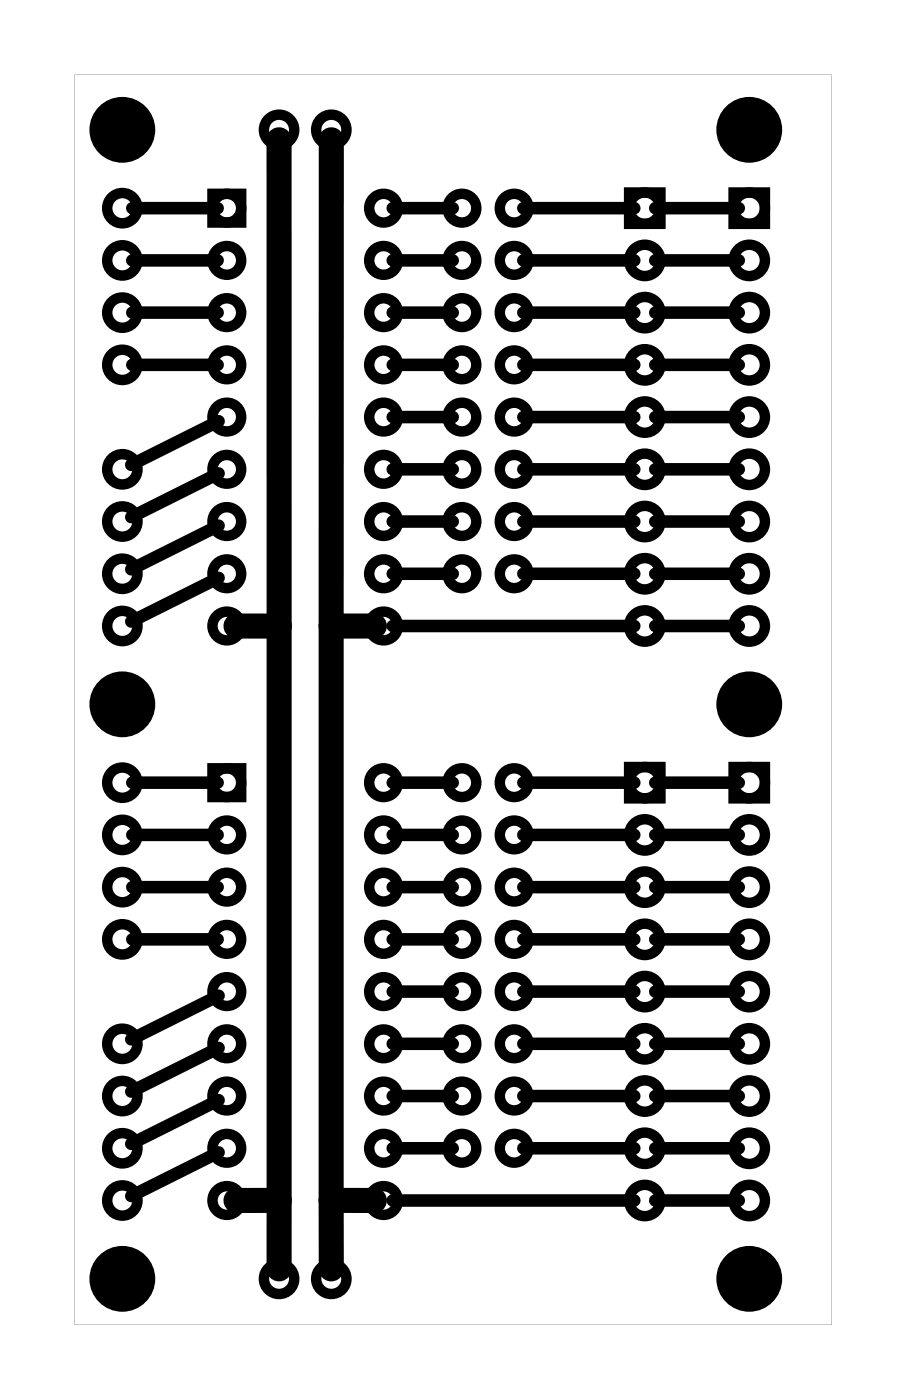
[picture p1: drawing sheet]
<svg xmlns="http://www.w3.org/2000/svg" width="44mm" height="68mm" viewBox="0 0 44 68" stroke-linecap="round" stroke-linejoin="round" font-family="sans-serif">
<path d="M3.6 3.6h36.8v60.8h-36.8zM3.6 3.6v60.8h36.8v-60.8z" fill="#000"/>
<g fill="none" stroke="#000" stroke-width=".51">
<path d="M10.3 9.4h1.4v1.4h-1.4zM30.6 9.4h1.5v1.5h-1.5zM35.7 9.4h1.5v1.5h-1.5zM10.3 37.4h1.4v1.4h-1.4zM30.6 37.3h1.5v1.5h-1.5zM35.7 37.3h1.5v1.5h-1.5z"/>
<circle cx="5.9" cy="12.7" r=".74"/>
<circle cx="5.9" cy="10.1" r=".74"/>
<circle cx="5.9" cy="15.2" r=".74"/>
<circle cx="5.9" cy="17.7" r=".74"/>
<circle cx="11" cy="15.2" r=".7"/>
<circle cx="11" cy="17.7" r=".7"/>
<circle cx="11" cy="12.7" r=".7"/>
<circle cx="11" cy="10.1" r=".7"/>
<circle cx="13.6" cy="6.3" r=".74"/>
<circle cx="16.1" cy="6.3" r=".74"/>
<circle cx="18.6" cy="12.7" r=".7"/>
<circle cx="18.6" cy="15.2" r=".7"/>
<circle cx="18.6" cy="17.7" r=".7"/>
<circle cx="18.6" cy="10.1" r=".7"/>
<circle cx="22.5" cy="15.2" r=".7"/>
<circle cx="22.5" cy="10.1" r=".7"/>
<circle cx="22.5" cy="12.7" r=".7"/>
<circle cx="22.5" cy="17.7" r=".7"/>
<circle cx="25" cy="15.2" r=".7"/>
<circle cx="25" cy="10.1" r=".7"/>
<circle cx="25" cy="17.7" r=".7"/>
<circle cx="25" cy="12.7" r=".7"/>
<circle cx="31.3" cy="17.7" r=".76"/>
<circle cx="31.3" cy="15.2" r=".76"/>
<circle cx="31.3" cy="10.1" r=".76"/>
<circle cx="31.3" cy="12.7" r=".76"/>
<circle cx="36.4" cy="17.7" r=".76"/>
<circle cx="36.4" cy="15.2" r=".76"/>
<circle cx="36.4" cy="10.1" r=".76"/>
<circle cx="36.4" cy="12.7" r=".76"/>
<circle cx="5.9" cy="25.4" r=".74"/>
<circle cx="5.9" cy="38.1" r=".74"/>
<circle cx="5.9" cy="22.8" r=".74"/>
<circle cx="5.9" cy="30.4" r=".74"/>
<circle cx="5.9" cy="27.9" r=".74"/>
<circle cx="11" cy="27.9" r=".7"/>
<circle cx="11" cy="22.8" r=".7"/>
<circle cx="11" cy="20.3" r=".7"/>
<circle cx="11" cy="25.4" r=".7"/>
<circle cx="11" cy="38.1" r=".7"/>
<circle cx="11" cy="30.4" r=".7"/>
<circle cx="18.6" cy="22.8" r=".7"/>
<circle cx="18.6" cy="27.9" r=".7"/>
<circle cx="18.6" cy="20.3" r=".7"/>
<circle cx="18.6" cy="25.4" r=".7"/>
<circle cx="18.6" cy="38.1" r=".7"/>
<circle cx="18.6" cy="30.4" r=".7"/>
<circle cx="22.5" cy="38.1" r=".7"/>
<circle cx="22.5" cy="20.3" r=".7"/>
<circle cx="22.5" cy="25.4" r=".7"/>
<circle cx="22.5" cy="27.9" r=".7"/>
<circle cx="22.5" cy="22.8" r=".7"/>
<circle cx="25" cy="38.1" r=".7"/>
<circle cx="25" cy="20.3" r=".7"/>
<circle cx="25" cy="25.4" r=".7"/>
<circle cx="25" cy="22.8" r=".7"/>
<circle cx="25" cy="27.9" r=".7"/>
<circle cx="31.3" cy="27.9" r=".76"/>
<circle cx="31.3" cy="22.8" r=".76"/>
<circle cx="31.3" cy="25.4" r=".76"/>
<circle cx="31.3" cy="20.3" r=".76"/>
<circle cx="31.3" cy="38.1" r=".76"/>
<circle cx="31.3" cy="30.4" r=".76"/>
<circle cx="36.4" cy="20.3" r=".76"/>
<circle cx="36.4" cy="25.4" r=".76"/>
<circle cx="36.4" cy="22.8" r=".76"/>
<circle cx="36.4" cy="27.9" r=".76"/>
<circle cx="36.4" cy="38.1" r=".76"/>
<circle cx="36.4" cy="30.4" r=".76"/>
<circle cx="5.9" cy="53.3" r=".74"/>
<circle cx="5.9" cy="40.6" r=".74"/>
<circle cx="5.9" cy="50.8" r=".74"/>
<circle cx="5.9" cy="55.8" r=".74"/>
<circle cx="5.9" cy="58.4" r=".74"/>
<circle cx="5.9" cy="43.1" r=".74"/>
<circle cx="5.9" cy="45.7" r=".74"/>
<circle cx="11" cy="48.2" r=".7"/>
<circle cx="11" cy="50.8" r=".7"/>
<circle cx="11" cy="53.3" r=".7"/>
<circle cx="11" cy="43.1" r=".7"/>
<circle cx="11" cy="40.6" r=".7"/>
<circle cx="11" cy="45.7" r=".7"/>
<circle cx="11" cy="55.8" r=".7"/>
<circle cx="11" cy="58.4" r=".7"/>
<circle cx="18.6" cy="53.3" r=".7"/>
<circle cx="18.6" cy="45.7" r=".7"/>
<circle cx="18.6" cy="40.6" r=".7"/>
<circle cx="18.6" cy="55.8" r=".7"/>
<circle cx="18.6" cy="48.2" r=".7"/>
<circle cx="18.6" cy="43.1" r=".7"/>
<circle cx="18.6" cy="50.8" r=".7"/>
<circle cx="18.6" cy="58.4" r=".7"/>
<circle cx="22.5" cy="48.2" r=".7"/>
<circle cx="22.5" cy="43.1" r=".7"/>
<circle cx="22.5" cy="53.3" r=".7"/>
<circle cx="22.5" cy="40.6" r=".7"/>
<circle cx="22.5" cy="50.8" r=".7"/>
<circle cx="22.5" cy="45.7" r=".7"/>
<circle cx="22.5" cy="55.8" r=".7"/>
<circle cx="25" cy="48.2" r=".7"/>
<circle cx="25" cy="53.3" r=".7"/>
<circle cx="25" cy="43.1" r=".7"/>
<circle cx="25" cy="45.7" r=".7"/>
<circle cx="25" cy="55.8" r=".7"/>
<circle cx="25" cy="40.6" r=".7"/>
<circle cx="25" cy="50.8" r=".7"/>
<circle cx="31.3" cy="45.7" r=".76"/>
<circle cx="31.3" cy="53.3" r=".76"/>
<circle cx="31.3" cy="43.1" r=".76"/>
<circle cx="31.3" cy="50.8" r=".76"/>
<circle cx="31.3" cy="48.2" r=".76"/>
<circle cx="31.3" cy="55.8" r=".76"/>
<circle cx="31.3" cy="40.6" r=".76"/>
<circle cx="31.3" cy="58.4" r=".76"/>
<circle cx="36.4" cy="43.1" r=".76"/>
<circle cx="36.4" cy="50.8" r=".76"/>
<circle cx="36.4" cy="45.7" r=".76"/>
<circle cx="36.4" cy="48.2" r=".76"/>
<circle cx="36.4" cy="53.3" r=".76"/>
<circle cx="36.4" cy="55.8" r=".76"/>
<circle cx="36.4" cy="40.6" r=".76"/>
<circle cx="36.4" cy="58.4" r=".76"/>
<circle cx="13.6" cy="62.2" r=".74"/>
<circle cx="16.1" cy="62.2" r=".74"/>
</g>
<g fill="#000">
<circle cx="5.9" cy="6.3" r="1.6"/>
<circle cx="36.4" cy="6.3" r="1.6"/>
<circle cx="5.9" cy="34.3" r="1.6"/>
<circle cx="36.4" cy="34.3" r="1.6"/>
<circle cx="5.9" cy="62.2" r="1.6"/>
<circle cx="36.4" cy="62.2" r="1.6"/>
</g>
<g fill="none" stroke="#000" stroke-width=".61">
<path d="M6.4 10.1h4.2M6.4 12.7h4.2M6.4 15.2h4.2M6.4 17.7h4.2M19.1 10.1h2.9M19.1 12.7h2.9M19.1 15.2h2.9M19.1 17.7h2.9M25.4 10.1h5.4M25.4 12.7h5.4M25.4 15.2h5.4M25.4 17.7h5.4"/>
<path d="M31.9 10.1h4M31.9 12.7h4M31.9 15.2h4M31.9 17.7h4M6.4 38.1h4.2M10.6 28.1l-4.2 2.1M10.6 25.6l-4.2 2.1M10.6 23l-4.2 2.1M10.6 20.5l-4.2 2.1M19.1 20.3h2.9M19.1 22.8h2.9M19.1 25.4h2.9"/>
<path d="M19.1 27.9h2.9M19.1 38.1h2.9M19.1 30.4h11.7M25.4 20.3h5.4M25.4 22.8h5.4M25.4 25.4h5.4M25.4 27.9h5.4M25.4 38.1h5.4M31.9 20.3h4M31.9 22.8h4M31.9 25.4h4M31.9 27.9h4"/>
<path d="M31.9 38.1h4M31.9 30.4h4M6.4 40.6h4.2M6.4 43.1h4.2M6.4 45.7h4.2M10.6 56l-4.2 2.2M10.6 53.5l-4.2 2.1M10.6 51l-4.2 2.1M10.6 48.4l-4.2 2.1M19.1 40.6h2.9M19.1 43.1h2.9M19.1 45.7h2.9"/>
<path d="M19.1 48.2h2.9M19.1 50.8h2.9M19.1 53.3h2.9M19.1 55.8h2.9M19.1 58.4h11.7M25.4 40.6h5.4M25.4 43.1h5.4M25.4 45.7h5.4M25.4 48.2h5.4M25.4 50.8h5.4M25.4 53.3h5.4M25.4 55.8h5.4"/>
<path d="M31.9 40.6h4M31.9 43.1h4M31.9 45.7h4M31.9 48.2h4M31.9 50.8h4M31.9 53.3h4M31.9 55.8h4M31.9 58.4h4"/>
</g>
<path d="M13.6 6.8v54.9M16.1 6.8v51.6M11.5 30.4h2.1M18.2 30.4h-2.1M13.6 58.4h-2.1M16.1 58.4h2.1M16.1 58.4v3.3" fill="none" stroke="#000" stroke-width="1.2"/>
</svg>
